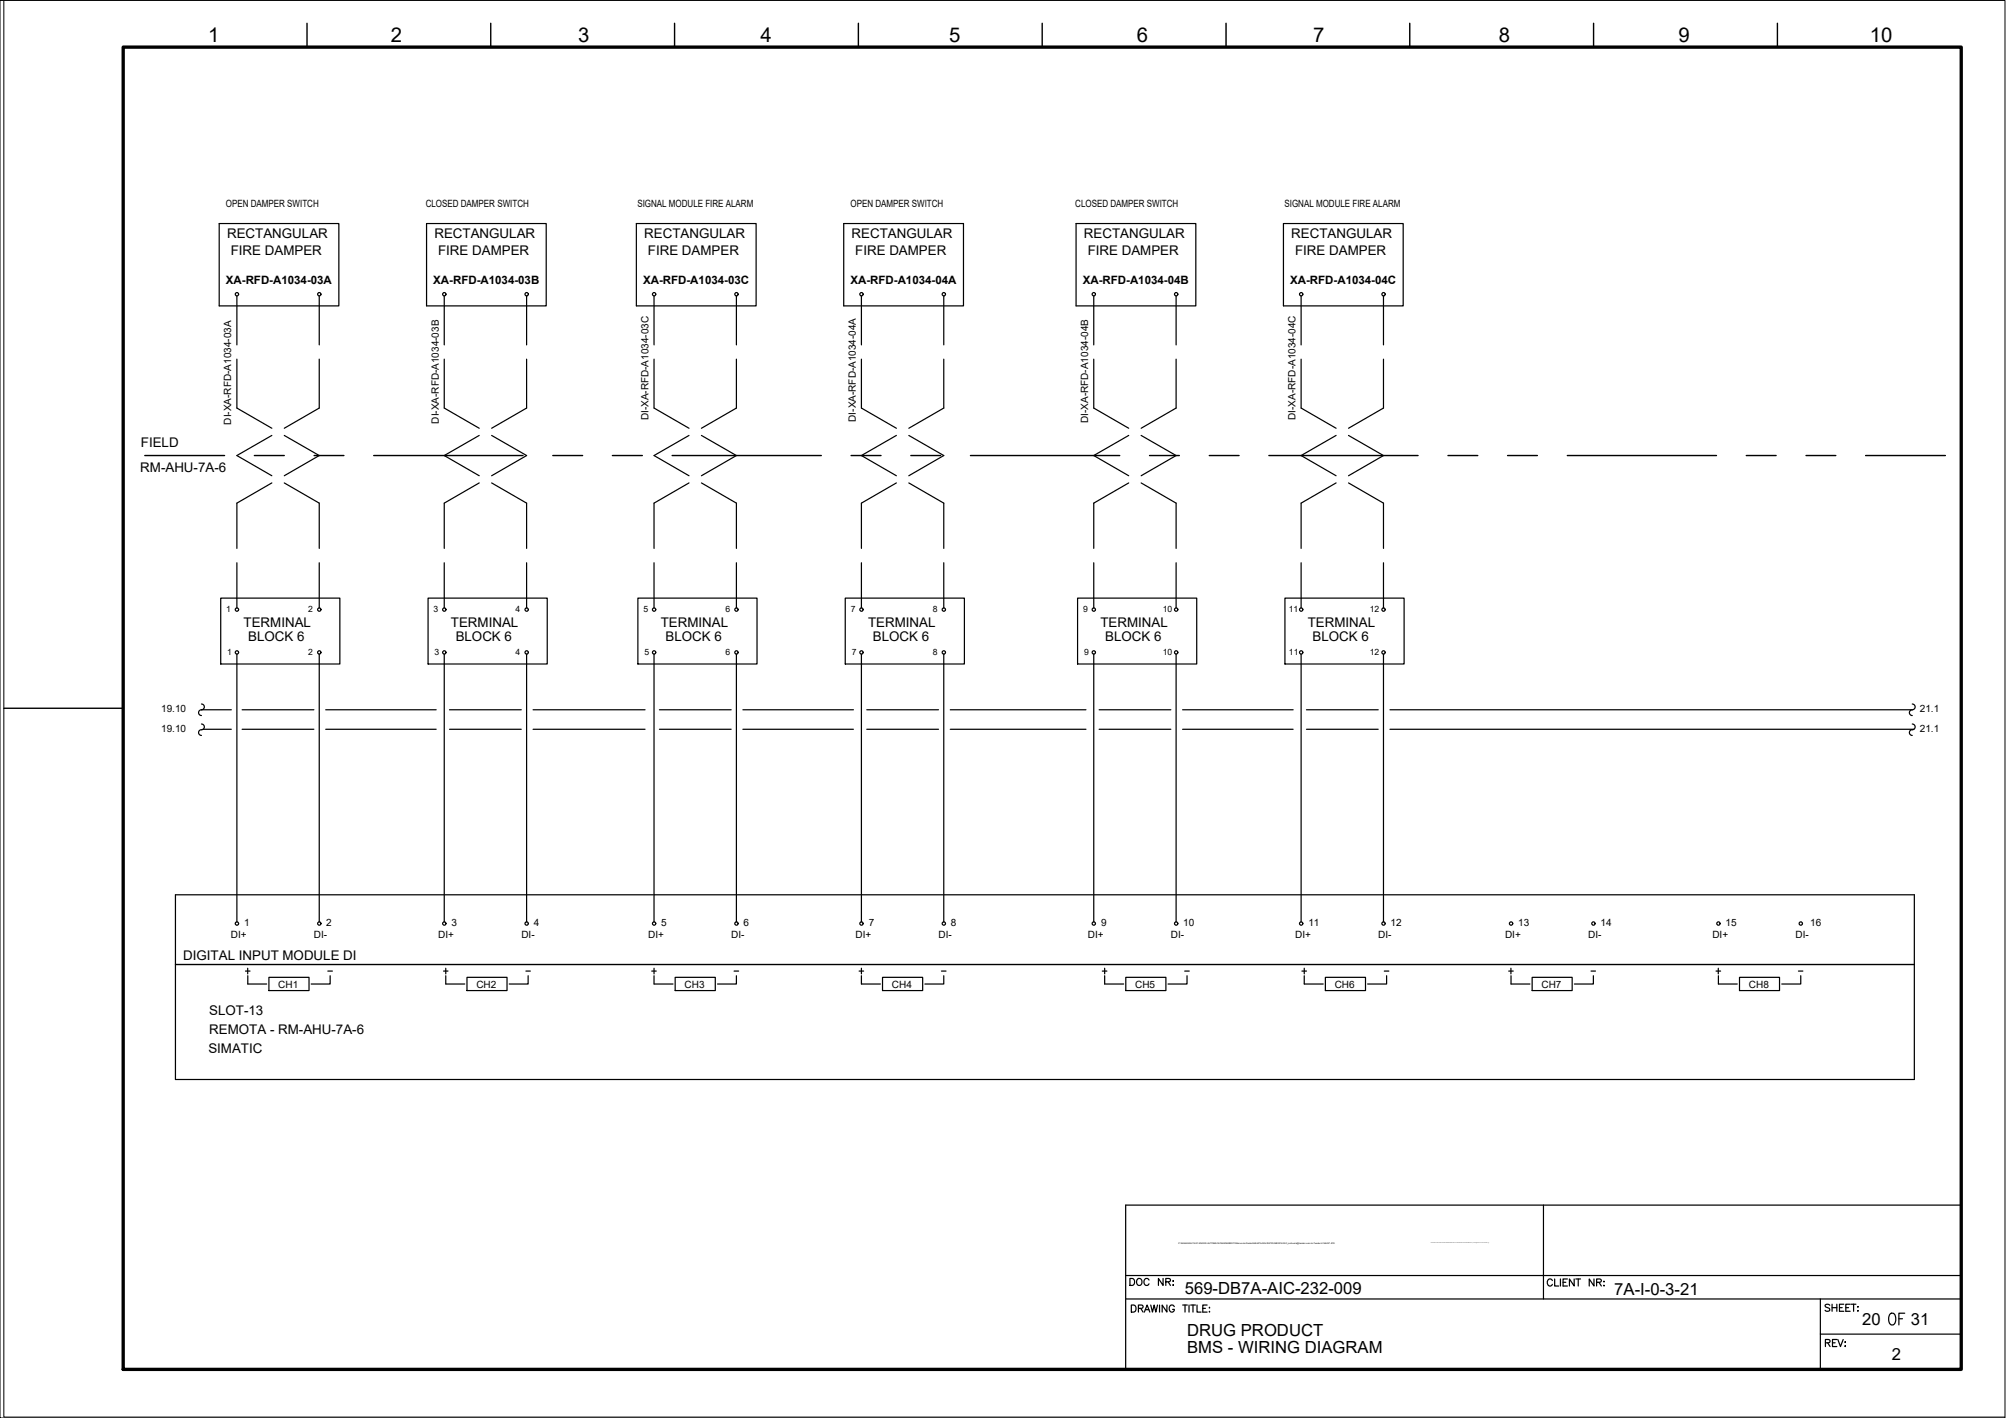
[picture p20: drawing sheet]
<svg xmlns="http://www.w3.org/2000/svg" width="420mm" height="297mm" viewBox="0 0 420 297" stroke-linecap="round" stroke-linejoin="round" font-family="sans-serif">
<defs><g id="words">
<text font-size="5.7" x="394.4" y="278.7">OF</text>
<g font-size="4.4">
<text x="235.3" y="270.6">DOC NR:</text>
<text x="381" y="283.3">REV:</text>
</g>
<g font-size="4.3">
<text x="43.6" y="8.8">1</text>
<text x="81.9" y="8.8">2</text>
<text x="121.1" y="8.8">3</text>
<text x="159.3" y="8.8">4</text>
<text x="198.8" y="8.8">5</text>
<text x="238.1" y="8.8">6</text>
<text x="275" y="8.8">7</text>
<text x="313.9" y="8.8">8</text>
<text x="351.6" y="8.8">9</text>
<text x="391.6" y="8.8">10</text>
</g>
<g font-size="3.5">
<text x="248.2" y="271.1">569-DB7A-AIC-232-009</text>
<text x="338.1" y="271.2">7A-I-0-3-21</text>
<text x="248.6" y="279.9">DRUG PRODUCT</text>
<text x="390" y="277.5">20</text>
<text x="400.2" y="277.5">31</text>
<text x="248.6" y="283.5">BMS - WIRING DIAGRAM</text>
<text x="396.2" y="284.8">2</text>
</g>
<g font-size="2.8">
<text x="47.6" y="49.8">RECTANGULAR</text>
<text x="48.3" y="53.4">FIRE DAMPER</text>
<text x="91" y="49.8">RECTANGULAR</text>
<text x="91.8" y="53.4">FIRE DAMPER</text>
<text x="134.9" y="49.8">RECTANGULAR</text>
<text x="135.7" y="53.4">FIRE DAMPER</text>
<text x="178.4" y="49.8">RECTANGULAR</text>
<text x="179.1" y="53.4">FIRE DAMPER</text>
<text x="227" y="49.8">RECTANGULAR</text>
<text x="227.8" y="53.4">FIRE DAMPER</text>
<text x="270.5" y="49.8">RECTANGULAR</text>
<text x="271.3" y="53.4">FIRE DAMPER</text>
<text x="29.5" y="93.7">FIELD</text>
<text x="29.4" y="98.9">RM-AHU-7A-6</text>
<text x="51" y="131.4">TERMINAL</text>
<text x="94.4" y="131.4">TERMINAL</text>
<text x="138.4" y="131.4">TERMINAL</text>
<text x="181.8" y="131.4">TERMINAL</text>
<text x="230.5" y="131.4">TERMINAL</text>
<text x="273.9" y="131.4">TERMINAL</text>
<text x="52" y="134.3">BLOCK 6</text>
<text x="95.4" y="134.3">BLOCK 6</text>
<text x="139.4" y="134.3">BLOCK 6</text>
<text x="182.8" y="134.3">BLOCK 6</text>
<text x="231.5" y="134.3">BLOCK 6</text>
<text x="274.9" y="134.3">BLOCK 6</text>
<text x="38.4" y="201.2">DIGITAL INPUT MODULE DI</text>
<text x="43.8" y="212.5">SLOT-13</text>
<text x="43.6" y="220.5">SIMATIC</text>
<text x="43.8" y="216.7">REMOTA - RM-AHU-7A-6</text>
</g>
<g font-size="2.6">
<text x="67.4" y="204.6">-</text>
<text x="109" y="204.6">-</text>
<text x="152.4" y="204.6">-</text>
<text x="195.8" y="204.6">-</text>
<text x="246.9" y="204.6">-</text>
<text x="288.6" y="204.6">-</text>
<text x="332" y="204.6">-</text>
<text x="375.4" y="204.6">-</text>
</g>
<g font-size="2.4">
<text x="47.3" y="59.6">XA-RFD-A1034-03A</text>
<text x="90.7" y="59.6">XA-RFD-A1034-03B</text>
<text x="134.7" y="59.6">XA-RFD-A1034-03C</text>
<text x="178.1" y="59.6">XA-RFD-A1034-04A</text>
<text x="226.8" y="59.6">XA-RFD-A1034-04B</text>
<text x="270.2" y="59.6">XA-RFD-A1034-04C</text>
</g>
<g font-size="2.1">
<text x="47.3" y="43.5">OPEN DAMPER SWITCH</text>
<text x="89.2" y="43.5">CLOSED DAMPER SWITCH</text>
<text x="133.5" y="43.5">SIGNAL MODULE FIRE ALARM</text>
<text x="178.1" y="43.5">OPEN DAMPER SWITCH</text>
<text x="225.2" y="43.5">CLOSED DAMPER SWITCH</text>
<text x="269" y="43.5">SIGNAL MODULE FIRE ALARM</text>
<text x="48.5" y="88.9" transform="rotate(-90 48.5 88.9)">DI-XA-RFD-A1034-03A</text>
<text x="91.9" y="88.8" transform="rotate(-90 91.9 88.8)">DI-XA-RFD-A1034-03B</text>
<text x="135.8" y="88.1" transform="rotate(-90 135.8 88.1)">DI-XA-RFD-A1034-03C</text>
<text x="179.3" y="88.4" transform="rotate(-90 179.3 88.4)">DI-XA-RFD-A1034-04A</text>
<text x="227.9" y="88.6" transform="rotate(-90 227.9 88.6)">DI-XA-RFD-A1034-04B</text>
<text x="271.4" y="88" transform="rotate(-90 271.4 88)">DI-XA-RFD-A1034-04C</text>
<text x="33.8" y="149.2">19.10</text>
<text x="402.1" y="149.2">21.1</text>
<text x="33.8" y="153.4">19.10</text>
<text x="402.1" y="153.4">21.1</text>
<text x="48.4" y="196.5">DI+</text>
<text x="51.1" y="193.9">1</text>
<text x="65.8" y="196.5">DI-</text>
<text x="68.3" y="193.9">2</text>
<text x="91.8" y="196.5">DI+</text>
<text x="94.6" y="193.9">3</text>
<text x="109.2" y="196.5">DI-</text>
<text x="111.8" y="193.9">4</text>
<text x="135.8" y="196.5">DI+</text>
<text x="138.5" y="193.9">5</text>
<text x="153.2" y="196.5">DI-</text>
<text x="155.7" y="193.9">6</text>
<text x="179.2" y="196.5">DI+</text>
<text x="181.9" y="193.9">7</text>
<text x="196.6" y="196.5">DI-</text>
<text x="199.2" y="193.9">8</text>
<text x="227.9" y="196.5">DI+</text>
<text x="230.6" y="193.9">9</text>
<text x="245.3" y="196.5">DI-</text>
<text x="247.8" y="193.9">10</text>
<text x="271.3" y="196.5">DI+</text>
<text x="274" y="193.9">11</text>
<text x="288.7" y="196.5">DI-</text>
<text x="291.3" y="193.9">12</text>
<text x="315.2" y="196.5">DI+</text>
<text x="318" y="193.9">13</text>
<text x="332.6" y="196.5">DI-</text>
<text x="335.2" y="193.9">14</text>
<text x="358.7" y="196.5">DI+</text>
<text x="361.4" y="193.9">15</text>
<text x="376.1" y="196.5">DI-</text>
<text x="379.1" y="193.9">16</text>
<text x="58.3" y="206.9">CH1</text>
<text x="99.8" y="206.9">CH2</text>
<text x="143.4" y="206.9">CH3</text>
<text x="186.8" y="206.9">CH4</text>
<text x="237.8" y="206.9">CH5</text>
<text x="279.6" y="206.9">CH6</text>
<text x="322.9" y="206.9">CH7</text>
<text x="366.3" y="206.9">CH8</text>
</g>
<g font-size="1.8">
<text x="47.4" y="128.3">1</text>
<text x="64.6" y="128.3">2</text>
<text x="90.8" y="128.3">3</text>
<text x="108" y="128.3">4</text>
<text x="134.8" y="128.3">5</text>
<text x="152" y="128.3">6</text>
<text x="178.2" y="128.3">7</text>
<text x="195.4" y="128.3">8</text>
<text x="226.9" y="128.3">9</text>
<text x="243.5" y="128.3">10</text>
<text x="269.9" y="128.3">11</text>
<text x="286.9" y="128.3">12</text>
<text x="47.6" y="137.1">1</text>
<text x="64.6" y="137.2">2</text>
<text x="91" y="137.1">3</text>
<text x="108" y="137.2">4</text>
<text x="135" y="137.1">5</text>
<text x="152" y="137.2">6</text>
<text x="178.4" y="137.1">7</text>
<text x="195.4" y="137.2">8</text>
<text x="227.1" y="137.1">9</text>
<text x="243.5" y="137.2">10</text>
<text x="270" y="137.1">11</text>
<text x="286.9" y="137.2">12</text>
</g>
<text font-size=".5" x="246.9" y="260.5">P:\569-BAXALTA\01.ENG\03.AUTOMACAO\ANDAMENTO\Banco de Dados\569-B7A-INS-INSTRUMENTACAO_moliveira@tessler-com-br-Tessler-5164457.JPG</text>
</g></defs>
<!-- layer: G-TTLB-TTLB -->
<path d="M25.8 9.9h385v277h-385z" fill="none" stroke="#000" stroke-width=".7"/>
<!-- layer: G-TTLB-OTLN -->
<path d="M.8 .1v296.7h419.1" fill="none" stroke="#000" stroke-width=".21"/>
<!-- layer: G-TTLB-INDX -->
<path d="M64.3 4.9v5M102.8 4.9v5M141.3 4.9v5M179.8 4.9v5M218.3 4.9v5M256.8 4.9v5M295.3 4.9v5M333.8 4.9v5M372.3 4.9v5M.8 148.4h25" fill="none" stroke="#000" stroke-width=".3"/>
<!-- layer: LGSP IA4$0$LG_PLOT -->
<path d="M323.3 252.4v19.7M235.8 267.2h175M235.8 272.1h175M381.3 279.5h29.5M381.3 272.1v14.8M235.8 286.9h175" fill="none" stroke="#000" stroke-width=".25"/>
<!-- layer: LG_PLOT -->
<g fill="none" stroke="#000" stroke-width=".25">
<path d="M410.8 252.4h-175v34.5M237 273.4h.4a.79 .79 0 0 1 .6 .7 .79 .79 0 0 1-.6 .8h-.4zM238.4 274.1l.9-.1 .1-.5-1-.1v1.5M238.9 274.1l.5 .8M239.7 274.9l.6-1.5 .5 1.5M239.9 274.3h.7M241 273.4l.4 1.5 .3-1.5 .4 1.5 .3-1.5M242.9 273.4v1.5M244.4 273.4v1.5l-1-1.5v1.5M246 273.7a.55 .55 0 0 0-.7-.3 .55 .55 0 0 0-.4 .5v.4a.53 .53 0 0 0 .5 .6 .53 .53 0 0 0 .6-.6h-.4M247.7 273.4h1M248.2 273.4v1.5"/>
<path d="M249 273.4v1.5M249.4 273.4h1M249.9 273.4v1.5M250.7 273.4v1.5h.9M251.9 274.1h.6M252.8 273.4h-.9v1.5h.9M253.3 273.9h.1zM253.3 274.8h.1zM325.1 268.3a.55 .55 0 0 0-.6-.4 .55 .55 0 0 0-.4 .6v.3a.54 .54 0 0 0 .4 .6 .54 .54 0 0 0 .6-.4M325.6 267.9v1.5h.9M326.8 267.9v1.5M327.4 268.6h.6"/>
<path d="M328.3 267.9h-.9v1.5h.9M329.7 267.9v1.5l-1-1.5v1.5M330.1 267.9h.9M330.6 267.9v1.5M333.9 267.9v1.5l-1-1.5v1.5M334.4 268.6l.9-.1 .1-.3-.4-.3h-.6v1.5M334.9 268.6l.5 .8M335.9 268.5h.1zM336 269.2v.2zM383.2 273.4a.49 .49 0 0 0-.5-.2 .49 .49 0 0 0-.4 .5l.8 .4 .1 .4-.3 .2-.6-.2M383.7 273.2v1.5M383.7 273.9h1"/>
<path d="M384.7 273.2v1.5M385.3 273.9h.5M386.2 273.2h-.9v1.5h.9M386.6 273.9h.6M387.5 273.2h-.9v1.5h.9M387.7 273.2h1M388.2 273.2v1.5M389.1 273.8h.1zM389.1 274.6h.1z"/>
</g>
<!-- layer: I_LIMIT_LINE -->
<g fill="none" stroke="#000" stroke-width=".3">
<path d="M30.3 95.4h16.7M53.3 95.4h6.2M65.8 95.4h6.2M78.3 95.4h31.2M115.8 95.4h6.2M128.3 95.4h6.2M140.8 95.4h31.2M178.3 95.4h6.2M190.8 95.4h6.2M203.3 95.4h31.2M240.8 95.4h6.2M253.3 95.4h6.2"/>
<path d="M265.8 95.4h31.2M303.3 95.4h6.2M315.8 95.4h6.2M328.3 95.4h31.2M365.8 95.4h6.2M378.3 95.4h6.2M390.8 95.4h16.7"/>
</g>
<!-- layer: 0 -->
<g fill="none" stroke="#000" stroke-width=".25">
<path d="M42.2 148.7h6.3M42.5 152.8h6M50.7 148.7h15M50.7 152.8h15M68.2 148.7h23.2M68.2 152.8h23.2M94.1 148.7h15.1M94.1 152.8h15.1M111.7 148.7h23.4M111.7 152.8h23.4M138.1 148.7h15M138.1 152.8h15"/>
<path d="M155.6 148.7h23.2M155.6 152.8h23.2M181.5 148.7h15.1M181.5 152.8h15.1M199 148.7h28.5M199 152.8h28.5M230.2 148.7h15M230.2 152.8h15M247.7 148.7h23.1M247.7 152.8h23.1M273.6 148.7h15.1M273.6 152.8h15.1"/>
<path d="M291.1 148.7h109.4M291.1 152.8h109.8M401 187.4v38.7"/>
</g>
<!-- layer: I_DATA -->
<g fill="none" stroke="#000" stroke-width=".25">
<path d="M45.9 46.8h25.1v17.3h-25.1zM89.3 46.8h25.1v17.3h-25.1zM133.3 46.8h25.1v17.3h-25.1zM176.7 46.8h25.1v17.3h-25.1zM225.4 46.8h25.1v17.3h-25.1zM268.8 46.8h25.1v17.3h-25.1zM46.2 125.3h25v13.8h-25zM89.7 125.3h24.9v13.8h-24.9zM133.6 125.3h25v13.8h-25zM177 125.3h25v13.8h-25zM225.7 125.3h25v13.8h-25zM269.1 125.3h25v13.8h-25z"/>
<path d="M401 187.4h-364.3v38.7h364.3M36.7 202h364.3M51.4 203.4h1M51.9 202.8v1.2M51.9 204.4v1.7h4M56.3 204.7h8.4v2.8h-8.4zM69.2 204.4v1.7h-4M92.9 203.4h.9M93.4 204.4v1.7h3.9M93.4 202.8v1.2M97.8 204.7h8.4v2.8h-8.4zM110.6 204.4v1.7h-3.9"/>
<path d="M136.5 203.4h1M137 204.4v1.7h4M137 202.8v1.2M141.4 204.7h8.4v2.8h-8.4zM154.2 204.4v1.7h-3.9M179.9 203.4h1M180.4 204.4v1.7h4M180.4 202.8v1.2M184.8 204.7h8.5v2.8h-8.5zM197.7 204.4v1.7h-4M230.9 203.4h.9M231.4 202.8v1.2"/>
<path d="M231.4 204.4v1.7h4M235.8 204.7h8.4v2.8h-8.4zM248.6 204.4v1.7h-4M272.7 203.4h.9M273.2 204.4v1.7h4M273.2 202.8v1.2M277.6 204.7h8.4v2.8h-8.4zM290.4 204.4v1.7h-4M316 203.4h.9M316.5 202.8v1.2M316.5 204.4v1.7h3.9M320.9 204.7h8.4v2.8h-8.4z"/>
<path d="M333.7 204.4v1.7h-3.9M359.4 203.4h1M359.9 202.8v1.2M359.9 204.4v1.7h4M364.3 204.7h8.4v2.8h-8.4zM377.2 204.4v1.7h-4"/>
<circle cx="49.6" cy="61.6" r=".35"/>
<circle cx="66.9" cy="61.6" r=".35"/>
<circle cx="93.1" cy="61.6" r=".35"/>
<circle cx="110.3" cy="61.6" r=".35"/>
<circle cx="137" cy="61.6" r=".35"/>
<circle cx="154.3" cy="61.6" r=".35"/>
<circle cx="180.4" cy="61.6" r=".35"/>
<circle cx="197.7" cy="61.6" r=".35"/>
<circle cx="229.1" cy="61.6" r=".35"/>
<circle cx="246.3" cy="61.6" r=".35"/>
<circle cx="272.5" cy="61.6" r=".35"/>
<circle cx="289.8" cy="61.6" r=".35"/>
<circle cx="49.6" cy="136.7" r=".35"/>
<circle cx="49.6" cy="127.7" r=".35"/>
<circle cx="66.9" cy="136.7" r=".35"/>
<circle cx="66.9" cy="127.7" r=".35"/>
<circle cx="93.1" cy="127.7" r=".35"/>
<circle cx="93.1" cy="136.7" r=".35"/>
<circle cx="110.3" cy="136.7" r=".35"/>
<circle cx="110.3" cy="127.7" r=".35"/>
<circle cx="137" cy="136.7" r=".35"/>
<circle cx="137" cy="127.7" r=".35"/>
<circle cx="154.3" cy="127.7" r=".35"/>
<circle cx="154.3" cy="136.7" r=".35"/>
<circle cx="180.4" cy="136.7" r=".35"/>
<circle cx="180.4" cy="127.7" r=".35"/>
<circle cx="197.7" cy="127.7" r=".35"/>
<circle cx="197.7" cy="136.7" r=".35"/>
<circle cx="229.1" cy="136.7" r=".35"/>
<circle cx="229.1" cy="127.7" r=".35"/>
<circle cx="246.3" cy="127.7" r=".35"/>
<circle cx="246.3" cy="136.7" r=".35"/>
<circle cx="272.5" cy="127.7" r=".35"/>
<circle cx="272.5" cy="136.7" r=".35"/>
<circle cx="289.8" cy="127.7" r=".35"/>
<circle cx="289.8" cy="136.7" r=".35"/>
<circle cx="49.6" cy="193.5" r=".35"/>
<circle cx="66.9" cy="193.5" r=".35"/>
<circle cx="93.1" cy="193.5" r=".35"/>
<circle cx="110.3" cy="193.5" r=".35"/>
<circle cx="137" cy="193.5" r=".35"/>
<circle cx="154.3" cy="193.5" r=".35"/>
<circle cx="180.4" cy="193.5" r=".35"/>
<circle cx="197.7" cy="193.5" r=".35"/>
<circle cx="229.1" cy="193.5" r=".35"/>
<circle cx="246.3" cy="193.5" r=".35"/>
<circle cx="272.5" cy="193.5" r=".35"/>
<circle cx="289.8" cy="193.5" r=".35"/>
<circle cx="316.5" cy="193.5" r=".35"/>
<circle cx="333.7" cy="193.5" r=".35"/>
<circle cx="359.9" cy="193.5" r=".35"/>
<circle cx="377.2" cy="193.5" r=".35"/>
</g>
<!-- layer: I_TABS -->
<g fill="none" stroke="#000" stroke-width=".25">
<path d="M49.6 62v10.2M49.6 75.2v10.3l7.3 4.2M66.9 62v10.2M66.9 75.2v10.3l-7.4 4.2M93 62v10.2M93 75.2v10.3l7.4 4.2M110.3 62v10.2M110.3 75.2v10.3l-7.3 4.2M137 62v10.2M137 75.2v10.3l7.3 4.2M154.2 62v10.2M154.2 75.2v10.3l-7.3 4.2"/>
<path d="M180.4 62v10.2M180.4 75.2v10.3l7.3 4.2M197.7 62v10.2M197.7 75.2v10.3l-7.3 4.2M229.1 62v10.2M229.1 75.2v10.3l7.3 4.2M246.3 62v10.2M246.3 75.2v10.3l-7.3 4.2M272.5 62v10.2M272.5 75.2v10.3l7.3 4.2M289.8 62v10.2M289.8 75.2v10.3l-7.4 4.2"/>
<path d="M56.9 91.2l-7.3 4.2 7.3 4.3M59.5 91.2l7.4 4.2-7.4 4.3M100.4 91.2l-7.4 4.2 7.4 4.3M103 91.2l7.3 4.2-7.3 4.3M144.3 91.2l-7.3 4.2 7.3 4.3M146.9 91.2l7.3 4.2-7.3 4.3M187.7 91.2l-7.3 4.2 7.3 4.3M190.4 91.2l7.3 4.2-7.3 4.3M236.4 91.2l-7.3 4.2 7.3 4.3M239 91.2l7.3 4.2-7.3 4.3M279.8 91.2l-7.3 4.2 7.3 4.3M282.4 91.2l7.4 4.2-7.4 4.3"/>
<path d="M49.6 117.9v9.5M56.9 101.2l-7.3 4.2v9.5M59.5 101.2l7.4 4.2v9.5M66.9 117.9v9.5M93 117.9v9.5M100.4 101.2l-7.4 4.2v9.5M103 101.2l7.3 4.2v9.5M110.3 117.9v9.5M137 117.9v9.5M144.3 101.2l-7.3 4.2v9.5M146.9 101.2l7.3 4.2v9.5M154.2 117.9v9.5"/>
<path d="M180.4 117.9v9.5M187.7 101.2l-7.3 4.2v9.5M190.4 101.2l7.3 4.2v9.5M197.7 117.9v9.5M229.1 117.9v9.5M236.4 101.2l-7.3 4.2v9.5M239 101.2l7.3 4.2v9.5M246.3 117.9v9.5M272.5 117.9v9.5M279.8 101.2l-7.3 4.2v9.5M282.4 101.2l7.4 4.2v9.5M289.8 117.9v9.5"/>
<path d="M49.6 137v56.1M66.9 137v56.1M93 137v56.1M110.3 137v56.1M137 137v56.1M154.2 137v56.1M180.4 137v56.1M197.7 137v56.1M229.1 137v56.1M246.3 137v56.1M272.5 137v56.1M289.8 137v56.1"/>
<path d="M42.2 147.5a.64 .64 0 0 1 .6 .7 .64 .64 0 0 1-.8 .5 .6 .6 0 0 0-.4 .7 .6 .6 0 0 0 .6 .5M42.2 151.7a.63 .63 0 0 1 .6 .7 .63 .63 0 0 1-.8 .5 .6 .6 0 0 0-.4 .7 .6 .6 0 0 0 .6 .5M400.5 147.5a.64 .64 0 0 1 .6 .7 .64 .64 0 0 1-.8 .5 .6 .6 0 0 0-.4 .7 .6 .6 0 0 0 .6 .5M400.5 151.7a.63 .63 0 0 1 .6 .7 .63 .63 0 0 1-.8 .5 .6 .6 0 0 0-.4 .7 .6 .6 0 0 0 .6 .5"/>
</g>
<!-- layer: 0 -->
<path d="M0 .1h419.9v296.9h-419.9z" fill="none" stroke="#000" stroke-width=".21"/>
<use href="#words"/>
</svg>
